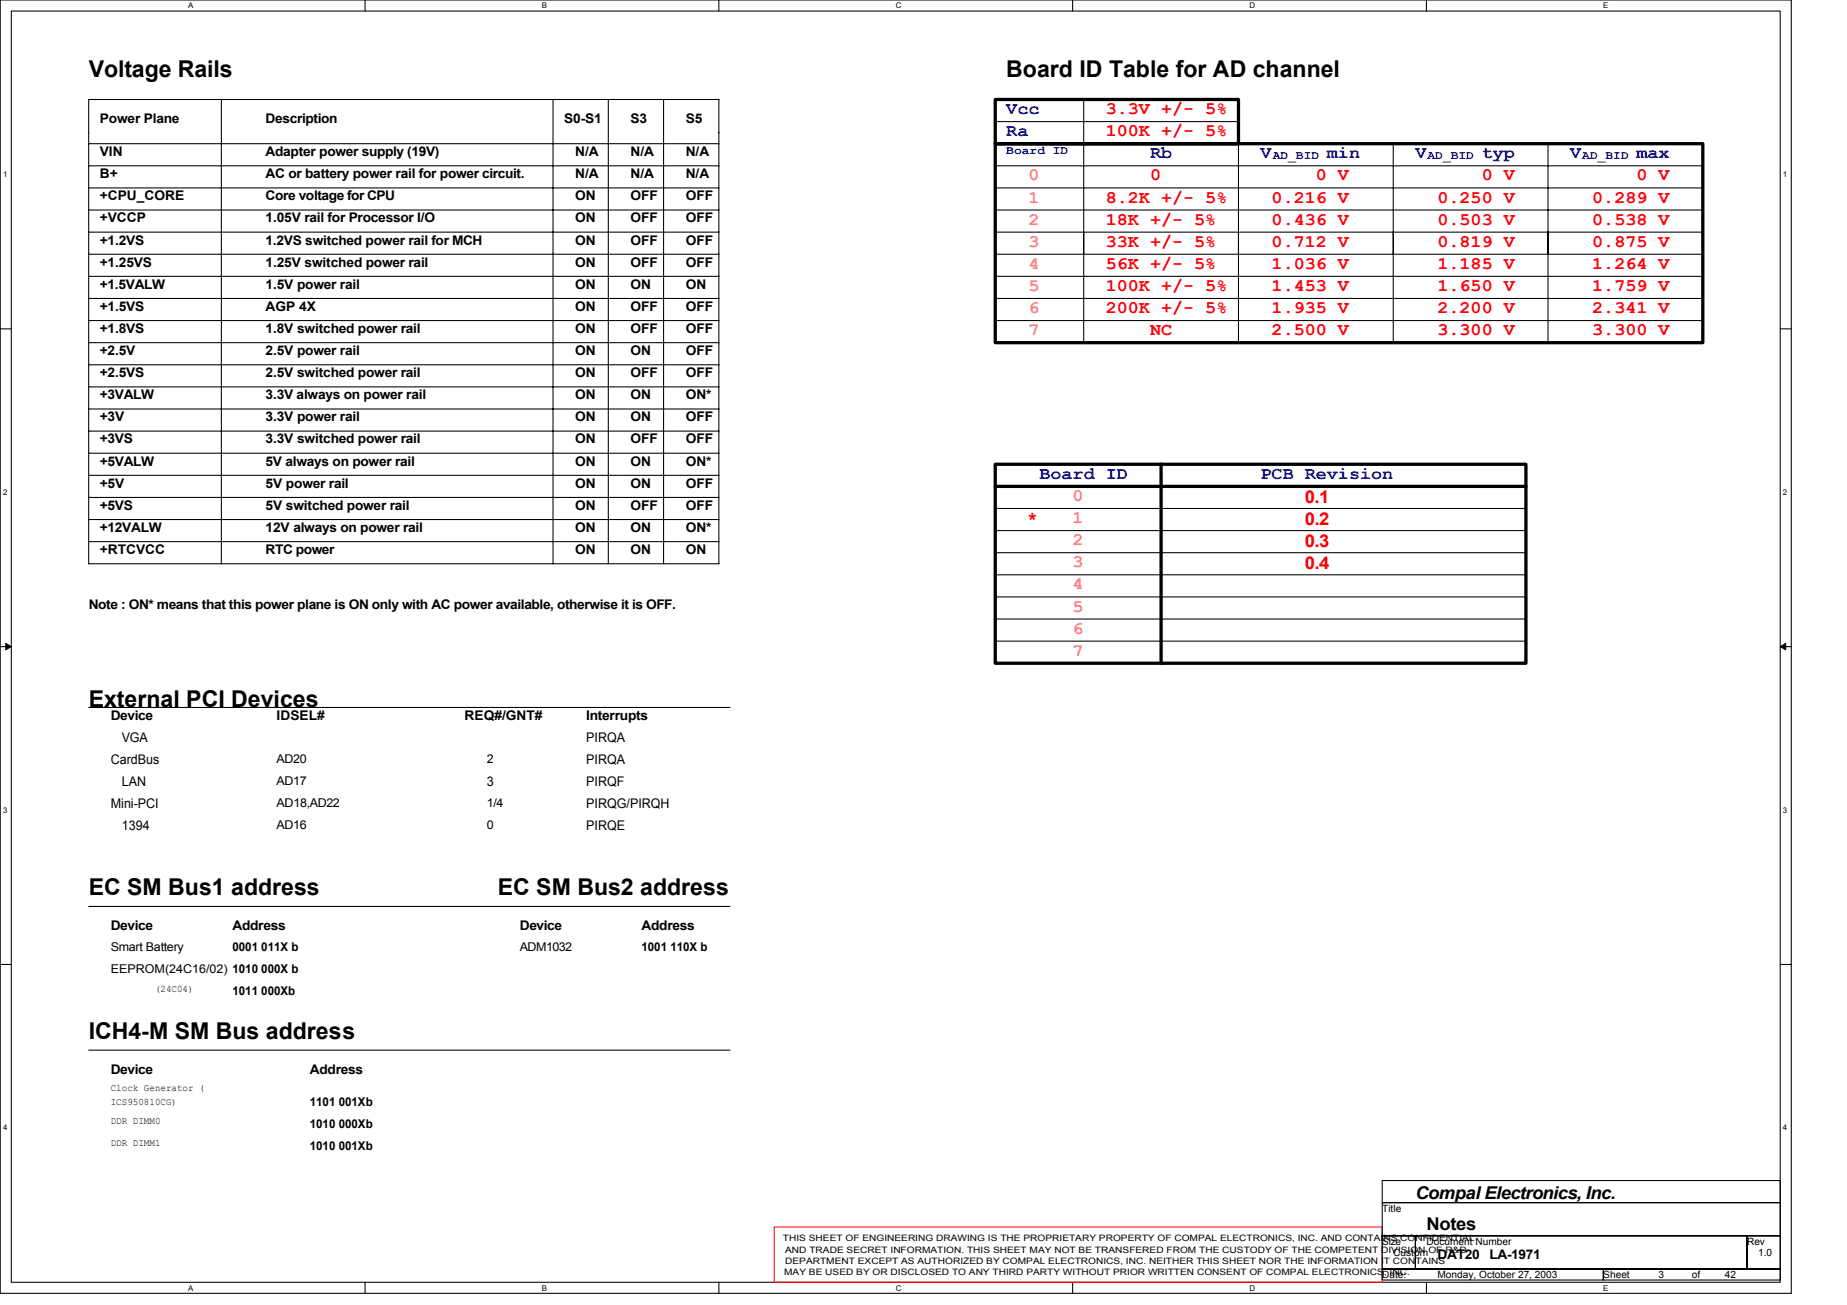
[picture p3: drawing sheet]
<svg xmlns="http://www.w3.org/2000/svg" width="297mm" height="210mm" viewBox="0 0 297 210" stroke-linecap="round" stroke-linejoin="round" font-family="sans-serif">
<defs><g id="words">
<g font-size="3.7">
<text x="14.3" y="12.4">Voltage Rails</text>
<text x="161.8" y="12.4">Board ID Table for AD channel</text>
<text x="14.3" y="113.7">External PCI Devices</text>
<text x="14.3" y="143.9">EC SM Bus1 address</text>
<text x="80" y="143.9">EC SM Bus2 address</text>
<text x="14.3" y="167">ICH4-M SM Bus address</text>
</g>
<text font-size="3.4" fill="#f00" x="165.4" y="84.9">*</text>
<g font-size="2.8" fill="#00f">
<text x="161.8" y="18.4">Vcc</text>
<text x="161.8" y="21.9">Ra</text>
<text x="185" y="25.5">Rb</text>
<text x="202.7" y="25.5">V</text>
<text x="213.4" y="25.5">min</text>
<text x="227.6" y="25.5">V</text>
<text x="238.3" y="25.5">typ</text>
<text x="252.5" y="25.5">V</text>
<text x="263.2" y="25.5">max</text>
<text x="167.2" y="77">Board ID</text>
<text x="202.7" y="77">PCB Revision</text>
</g>
<g font-size="2.8" fill="#f00">
<text x="177.8" y="18.4">3.3V +/- 5%</text>
<text x="177.8" y="21.9">100K +/- 5%</text>
<text x="185" y="29">0</text>
<text x="211.6" y="29">0 V</text>
<text x="238.3" y="29">0 V</text>
<text x="263.2" y="29">0 V</text>
<text x="177.8" y="32.6">8.2K +/- 5%</text>
<text x="204.5" y="32.6">0.216 V</text>
<text x="231.2" y="32.6">0.250 V</text>
<text x="256.1" y="32.6">0.289 V</text>
<text x="177.8" y="36.1">18K +/- 5%</text>
<text x="177.8" y="39.7">33K +/- 5%</text>
<text x="204.5" y="36.1">0.436 V</text>
<text x="204.5" y="39.7">0.712 V</text>
<text x="231.2" y="36.1">0.503 V</text>
<text x="231.2" y="39.7">0.819 V</text>
<text x="256.1" y="36.1">0.538 V</text>
<text x="256.1" y="39.7">0.875 V</text>
<text x="177.8" y="43.2">56K +/- 5%</text>
<text x="177.8" y="46.8">100K +/- 5%</text>
<text x="204.5" y="43.2">1.036 V</text>
<text x="204.5" y="46.8">1.453 V</text>
<text x="231.2" y="46.8">1.650 V</text>
<text x="231.2" y="43.2">1.185 V</text>
<text x="256.1" y="46.8">1.759 V</text>
<text x="256.1" y="43.2">1.264 V</text>
<text x="177.8" y="50.4">200K +/- 5%</text>
<text x="185" y="53.9">NC</text>
<text x="204.5" y="50.4">1.935 V</text>
<text x="204.5" y="53.9">2.500 V</text>
<text x="231.2" y="50.4">2.200 V</text>
<text x="231.2" y="53.9">3.300 V</text>
<text x="256.1" y="53.9">3.300 V</text>
<text x="256.1" y="50.4">2.341 V</text>
<text x="209.8" y="80.9">0.1</text>
<text x="209.8" y="88">0.3</text>
<text x="209.8" y="84.4">0.2</text>
<text x="209.8" y="91.5">0.4</text>
</g>
<g font-size="2.8" fill="#f0f">
<text x="165.4" y="29">0</text>
<text x="165.4" y="32.6">1</text>
<text x="165.4" y="36.1">2</text>
<text x="165.4" y="39.7">3</text>
<text x="165.4" y="43.2">4</text>
<text x="165.4" y="46.8">5</text>
<text x="165.4" y="50.4">6</text>
<text x="165.4" y="53.9">7</text>
<text x="172.5" y="80.6">0</text>
<text x="172.5" y="84.1">1</text>
<text x="172.5" y="87.7">2</text>
<text x="172.5" y="91.2">3</text>
<text x="172.5" y="94.8">4</text>
<text x="172.5" y="98.4">5</text>
<text x="172.5" y="101.9">6</text>
<text x="172.5" y="105.5">7</text>
</g>
<g font-size="2.8">
<text x="227.6" y="192.8">Compal Electronics, Inc.</text>
<text x="229.4" y="197.9">Notes</text>
</g>
<g font-size="2.1">
<text x="16" y="19.8">Power Plane</text>
<text x="42.7" y="19.8">Description</text>
<text x="90.7" y="19.8">S0-S1</text>
<text x="101.4" y="19.8">S3</text>
<text x="110.3" y="19.8">S5</text>
<text x="16" y="25.1">VIN</text>
<text x="16" y="28.7">B+</text>
<text x="42.7" y="25.1">Adapter power supply (19V)</text>
<text x="42.7" y="28.7">AC or battery power rail for power circuit.</text>
<text x="92.5" y="25.1">N/A</text>
<text x="92.5" y="28.7">N/A</text>
<text x="101.4" y="25.1">N/A</text>
<text x="101.4" y="28.7">N/A</text>
<text x="110.3" y="25.1">N/A</text>
<text x="110.3" y="28.7">N/A</text>
<text x="16" y="32.2">+CPU_CORE</text>
<text x="16" y="35.8">+VCCP</text>
<text x="42.7" y="32.2">Core voltage for CPU</text>
<text x="42.7" y="35.8">1.05V rail for Processor I/O</text>
<text x="92.5" y="35.8">ON</text>
<text x="92.5" y="32.2">ON</text>
<text x="101.4" y="35.8">OFF</text>
<text x="101.4" y="32.2">OFF</text>
<text x="110.3" y="32.2">OFF</text>
<text x="110.3" y="35.8">OFF</text>
<text x="16" y="39.3">+1.2VS</text>
<text x="42.7" y="39.3">1.2VS switched power rail for MCH</text>
<text x="92.5" y="39.3">ON</text>
<text x="101.4" y="39.3">OFF</text>
<text x="110.3" y="39.3">OFF</text>
<text x="16" y="42.9">+1.25VS</text>
<text x="16" y="46.4">+1.5VALW</text>
<text x="42.7" y="46.4">1.5V power rail</text>
<text x="42.7" y="42.9">1.25V switched power rail</text>
<text x="92.5" y="42.9">ON</text>
<text x="92.5" y="46.4">ON</text>
<text x="101.4" y="42.9">OFF</text>
<text x="101.4" y="46.4">ON</text>
<text x="110.3" y="42.9">OFF</text>
<text x="110.3" y="46.4">ON</text>
<text x="16" y="50">+1.5VS</text>
<text x="16" y="53.6">+1.8VS</text>
<text x="42.7" y="53.6">1.8V switched power rail</text>
<text x="42.7" y="50">AGP 4X</text>
<text x="92.5" y="53.6">ON</text>
<text x="92.5" y="50">ON</text>
<text x="101.4" y="53.6">OFF</text>
<text x="101.4" y="50">OFF</text>
<text x="110.3" y="53.6">OFF</text>
<text x="110.3" y="50">OFF</text>
<text x="16" y="57.1">+2.5V</text>
<text x="42.7" y="57.1">2.5V power rail</text>
<text x="92.5" y="57.1">ON</text>
<text x="101.4" y="57.1">ON</text>
<text x="110.3" y="57.1">OFF</text>
<text x="16" y="64.2">+3VALW</text>
<text x="16" y="60.7">+2.5VS</text>
<text x="42.7" y="64.2">3.3V always on power rail</text>
<text x="42.7" y="60.7">2.5V switched power rail</text>
<text x="92.5" y="64.2">ON</text>
<text x="92.5" y="60.7">ON</text>
<text x="101.4" y="60.7">OFF</text>
<text x="101.4" y="64.2">ON</text>
<text x="110.3" y="60.7">OFF</text>
<text x="110.3" y="64.2">ON*</text>
<text x="16" y="67.8">+3V</text>
<text x="16" y="71.3">+3VS</text>
<text x="42.7" y="67.8">3.3V power rail</text>
<text x="42.7" y="71.3">3.3V switched power rail</text>
<text x="92.5" y="67.8">ON</text>
<text x="92.5" y="71.3">ON</text>
<text x="101.4" y="71.3">OFF</text>
<text x="101.4" y="67.8">ON</text>
<text x="110.3" y="67.8">OFF</text>
<text x="110.3" y="71.3">OFF</text>
<text x="16" y="74.9">+5VALW</text>
<text x="42.7" y="74.9">5V always on power rail</text>
<text x="92.5" y="74.9">ON</text>
<text x="101.4" y="74.9">ON</text>
<text x="110.3" y="74.9">ON*</text>
<text x="16" y="78.4">+5V</text>
<text x="16" y="82">+5VS</text>
<text x="42.7" y="78.4">5V power rail</text>
<text x="42.7" y="82">5V switched power rail</text>
<text x="92.5" y="78.4">ON</text>
<text x="92.5" y="82">ON</text>
<text x="101.4" y="82">OFF</text>
<text x="101.4" y="78.4">ON</text>
<text x="110.3" y="78.4">OFF</text>
<text x="110.3" y="82">OFF</text>
<text x="16" y="89.1">+RTCVCC</text>
<text x="16" y="85.6">+12VALW</text>
<text x="42.7" y="85.6">12V always on power rail</text>
<text x="42.7" y="89.1">RTC power</text>
<text x="92.5" y="85.6">ON</text>
<text x="92.5" y="89.1">ON</text>
<text x="101.4" y="85.6">ON</text>
<text x="101.4" y="89.1">ON</text>
<text x="110.3" y="85.6">ON*</text>
<text x="110.3" y="89.1">ON</text>
<text x="14.3" y="98">Note : ON* means that this power plane is ON only with AC power available, otherwise it is OFF.</text>
<text x="17.8" y="115.8">Device</text>
<text x="19.6" y="119.3">VGA</text>
<text x="44.5" y="115.8">IDSEL#</text>
<text x="74.7" y="115.8">REQ#/GNT#</text>
<text x="94.3" y="115.8">Interrupts</text>
<text x="94.3" y="119.3">PIRQA</text>
<text x="17.8" y="122.8">CardBus</text>
<text x="94.3" y="122.8">PIRQA</text>
<text x="17.8" y="129.9">Mini-PCI</text>
<text x="19.6" y="126.4">LAN</text>
<text x="78.3" y="126.4">3</text>
<text x="94.3" y="126.4">PIRQF</text>
<text x="94.3" y="129.9">PIRQG/PIRQH</text>
<text x="19.6" y="133.5">1394</text>
<text x="94.3" y="133.5">PIRQE</text>
<text x="17.8" y="149.6">Device</text>
<text x="37.4" y="149.6">Address</text>
<text x="83.6" y="149.6">Device</text>
<text x="103.2" y="149.6">Address</text>
<text x="17.8" y="172.7">Device</text>
<text x="49.8" y="172.7">Address</text>
<text x="231.2" y="202.5">DAT20</text>
<text x="239.6" y="202.5">LA-1971</text>
</g>
<g font-size="1.9" fill="#00f">
<text x="161.8" y="24.7">Board ID</text>
<text x="204.7" y="25.6">AD_BID</text>
<text x="229.6" y="25.6">AD_BID</text>
<text x="254.5" y="25.6">AD_BID</text>
</g>
<g font-size="1.9">
<text x="44.5" y="122.7">AD20</text>
<text x="78.3" y="122.7">2</text>
<text x="44.5" y="129.8">AD18,AD22</text>
<text x="44.5" y="126.2">AD17</text>
<text x="78.3" y="129.8">1/4</text>
<text x="44.5" y="133.3">AD16</text>
<text x="78.3" y="133.3">0</text>
<text x="17.8" y="152.9">Smart Battery</text>
<text x="37.4" y="153">0001 011X b</text>
<text x="83.6" y="152.9">ADM1032</text>
<text x="103.2" y="153">1001 110X b</text>
<text x="17.8" y="156.4">EEPROM(24C16/02) 1010 000X b</text>
<text x="37.4" y="160.1">1011 000Xb</text>
<text x="49.8" y="177.8">1101 001Xb</text>
<text x="49.8" y="181.4">1010 000Xb</text>
<text x="49.8" y="185">1010 001Xb</text>
</g>
<g font-size="1.6">
<text x="24.9" y="159.5">(24C04)</text>
<text x="17.8" y="175.5">Clock Generator (</text>
<text x="17.8" y="177.7">ICS950810CG)</text>
<text x="17.8" y="180.8">DDR DIMM0</text>
<text x="17.8" y="184.4">DDR DIMM1</text>
<text x="222.3" y="194.9">Title</text>
<text x="222.3" y="200.2">Size</text>
<text x="224.1" y="202">Custom</text>
<text x="229.4" y="200.2">Document Number</text>
<text x="281" y="200.2">Rev</text>
<text x="282.7" y="202">1.0</text>
<text x="222.3" y="205.5">Date:</text>
<text x="231.2" y="205.5">Monday, October 27, 2003</text>
<text x="257.8" y="205.5">Sheet</text>
<text x="266.7" y="205.5">3</text>
<text x="272.1" y="205.5">of</text>
<text x="277.4" y="205.5">42</text>
</g>
<g font-size="1.4">
<text x="125.9" y="199.7">THIS SHEET OF ENGINEERING DRAWING IS THE PROPRIETARY PROPERTY OF COMPAL ELECTRONICS, INC. AND CONTAINS CONFIDENTIAL</text>
<text x="126.3" y="201.5">AND TRADE SECRET INFORMATION. THIS SHEET MAY NOT BE TRANSFERED FROM THE CUSTODY OF THE COMPETENT DIVISION OF R&amp;D</text>
<text x="126.3" y="203.2">DEPARTMENT EXCEPT AS AUTHORIZED BY COMPAL ELECTRONICS, INC. NEITHER THIS SHEET NOR THE INFORMATION IT CONTAINS</text>
<text x="126.1" y="205">MAY BE USED BY OR DISCLOSED TO ANY THIRD PARTY WITHOUT PRIOR WRITTEN CONSENT OF COMPAL ELECTRONICS, INC.</text>
</g>
<g font-size="1.3">
<text x="30.3" y="1.3">A</text>
<text x="87.2" y="1.3">B</text>
<text x="144.1" y="1.3">C</text>
<text x="201" y="1.3">D</text>
<text x="257.8" y="1.3">E</text>
<text x=".5" y="28.5">1</text>
<text x="286.7" y="28.5">1</text>
<text x=".5" y="79.6">2</text>
<text x="286.7" y="79.6">2</text>
<text x=".5" y="130.7">3</text>
<text x="286.7" y="130.7">3</text>
<text x=".5" y="181.8">4</text>
<text x="286.7" y="181.8">4</text>
<text x="30.3" y="207.6">A</text>
<text x="87.2" y="207.6">B</text>
<text x="144.1" y="207.6">C</text>
<text x="201" y="207.6">D</text>
<text x="257.8" y="207.6">E</text>
</g>
</g></defs>
<path d="M0 0h288.1v208h-288.1zM1.8 1.8h284.5v204.4h-284.5z" fill="none" stroke="#000" stroke-width=".17"/>
<g fill="#fff">
<path d="M30.2 .2h.9v1.4h-.9z"/>
<path d="M30.2 206.4h.9v1.5h-.9z"/>
</g>
<path d="M58.7 0v1.8M58.7 206.2v1.8" fill="none" stroke="#000" stroke-width=".17"/>
<g fill="#fff">
<path d="M87.2 .2h.8v1.4h-.8z"/>
<path d="M87.2 206.4h.8v1.5h-.8z"/>
</g>
<path d="M115.6 0v1.8M115.6 206.2v1.8" fill="none" stroke="#000" stroke-width=".17"/>
<g fill="#fff">
<path d="M144.1 .2h.9v1.4h-.9z"/>
<path d="M144.1 206.4h.9v1.5h-.9z"/>
</g>
<path d="M172.5 0v1.8M172.5 206.2v1.8" fill="none" stroke="#000" stroke-width=".17"/>
<g fill="#fff">
<path d="M201 .2h.9v1.4h-.9z"/>
<path d="M201 206.4h.9v1.5h-.9z"/>
</g>
<path d="M229.4 0v1.8M229.4 206.2v1.8" fill="none" stroke="#000" stroke-width=".17"/>
<g fill="#fff">
<path d="M257.8 .2h.9v1.4h-.9z"/>
<path d="M257.8 206.4h.9v1.5h-.9z"/>
<path d="M.5 27.3h.7v1.4h-.7z"/>
<path d="M286.7 27.3h.7v1.4h-.7z"/>
<path d="M.5 78.4h.7v1.5h-.7z"/>
<path d="M286.7 78.4h.7v1.5h-.7z"/>
</g>
<path d="M0 52.9h1.8M286.3 52.9h1.8" fill="none" stroke="#000" stroke-width=".17"/>
<g fill="#fff">
<path d="M.5 129.6h.7v1.4h-.7z"/>
<path d="M286.7 129.6h.7v1.4h-.7z"/>
</g>
<path d="M0 104h1.8M286.3 104h1.8" fill="none" stroke="#000" stroke-width=".17"/>
<path d="M.9 103.5l.9 .5-.9 .5zM286.3 104l.9-.5v1z" fill="#000" stroke="#000" stroke-width=".16"/>
<g fill="#fff">
<path d="M.5 180.7h.7v1.4h-.7z"/>
<path d="M286.7 180.7h.7v1.4h-.7z"/>
</g>
<g fill="none" stroke="#000" stroke-width=".17">
<path d="M14.3 16v74.7M14.3 16h101.3M35.6 16v74.7M88.9 16v74.7M97.8 16v74.7M106.7 16v74.7M115.6 16v74.7M160.1 19.6h39.1M174.3 16v39.1M14.3 23.1h101.3M14.3 26.7h101.3M14.3 30.2h101.3"/>
<path d="M14.3 33.8h101.3M14.3 37.3h101.3M160.1 26.7h113.8M160.1 30.2h113.8M160.1 33.8h113.8M160.1 37.3h113.8M199.2 23.1v32M224.1 23.1v32M249 23.1v32M14.3 40.9h101.3M14.3 58.7h101.3M14.3 55.1h101.3"/>
<path d="M14.3 44.4h101.3M14.3 48h101.3M14.3 51.6h101.3M160.1 40.9h113.8M160.1 44.4h113.8M160.1 48h113.8M160.1 51.6h113.8M14.3 69.3h101.3M14.3 65.8h101.3M14.3 76.5h101.3M14.3 72.9h101.3M14.3 62.2h101.3"/>
<path d="M14.3 80h101.3M14.3 87.1h101.3M14.3 90.7h101.3M14.3 83.6h101.3M160.1 99.6h85.3M160.1 92.5h85.3M160.1 81.8h85.3M160.1 96h85.3M160.1 88.9h85.3M160.1 85.3h85.3M14.3 113.8h103.1M160.1 103.1h85.3"/>
<path d="M0 155.1h1.8M14.3 145.8h103.1M286.3 155.1h1.8M14.3 168.9h103.1M222.3 189.9h64v3.5h-64zM222.3 193.4h64v5.4h-64zM222.3 198.8h5.3v5.3h-5.3zM227.6 198.8h53.4v5.3h-53.4zM281 198.8h5.3v5.3h-5.3zM222.3 204.1h35.5v1.8h-35.5zM257.8 204.1h28.5v1.8h-28.5z"/>
</g>
<path d="M160.1 16h39.1v7.1h-39.1zM160.1 23.1h113.8v32h-113.8zM160.1 74.7h85.3v32h-85.3zM160.1 78.2h85.3M186.7 74.7v32" fill="none" stroke="#000" stroke-width=".53"/>
<path d="M124.5 197.4h97.8v8.8h-97.8z" fill="none" stroke="#f00" stroke-width=".17"/>
<use href="#words"/>
</svg>
